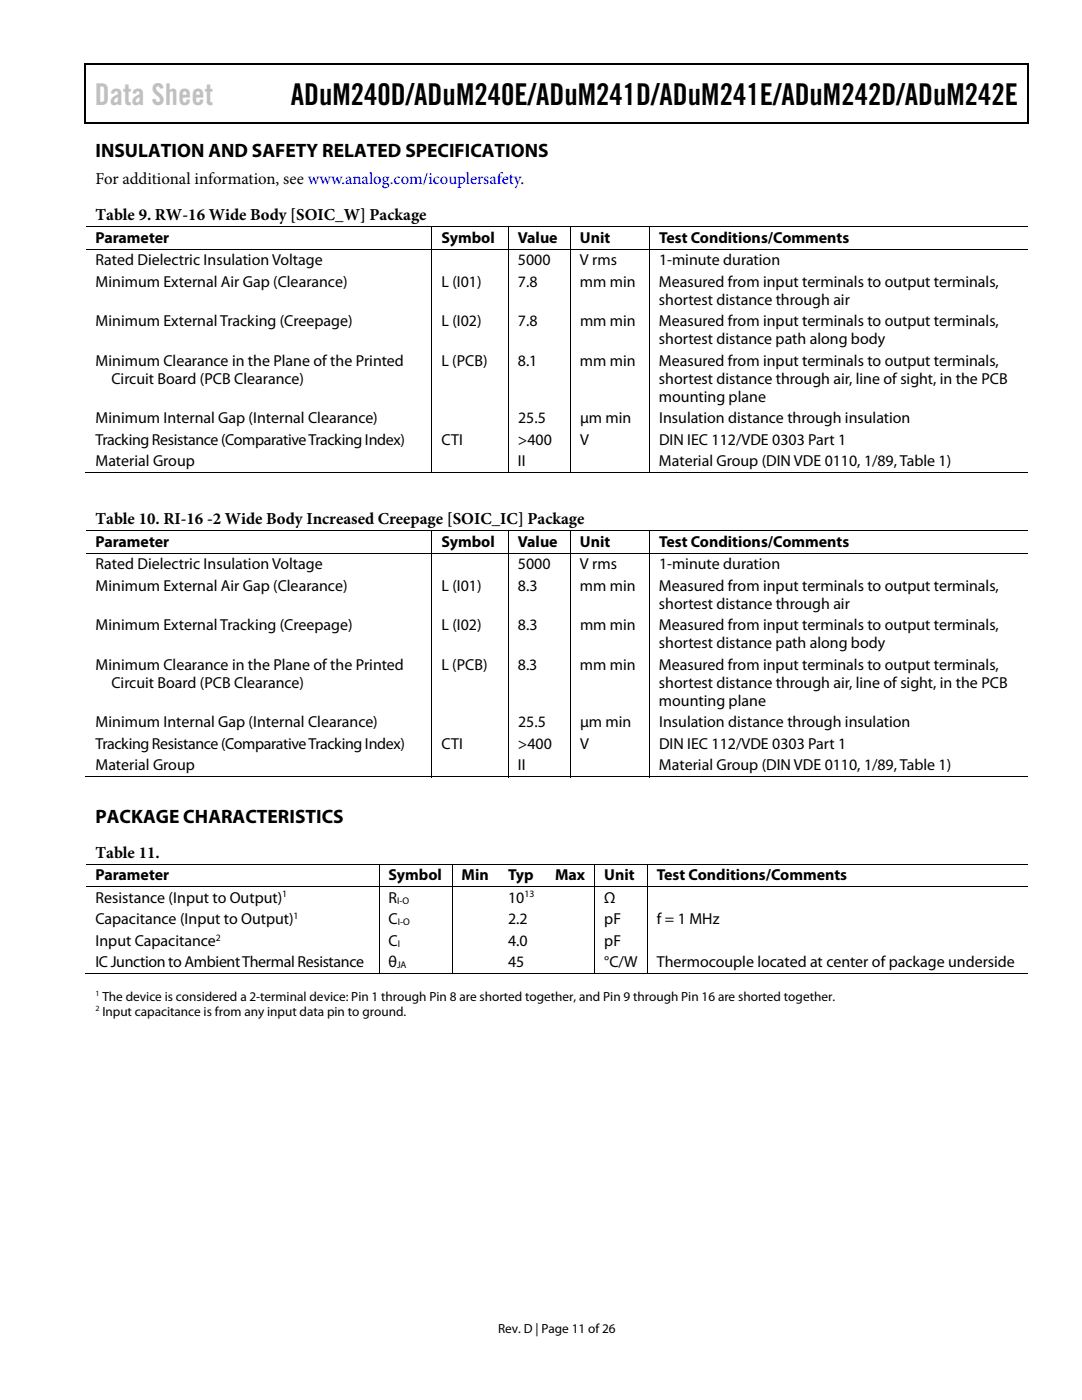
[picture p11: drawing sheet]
<svg xmlns="http://www.w3.org/2000/svg" width="216mm" height="279mm" viewBox="0 0 216 279" stroke-linecap="round" stroke-linejoin="round" font-family="sans-serif">
<defs><g id="words">
<text font-size="6" fill="#c0c0c0" x="18.9" y="21">Data Sheet</text>
<text font-size="6" x="58" y="21">ADuM240D/ADuM240E/ADuM241D/ADuM241E/ADuM242D/ADuM242E</text>
<g font-size="3.9">
<text x="19" y="31.3">INSULATION AND SAFETY RELATED SPECIFICATIONS</text>
<text x="19" y="164.3">PACKAGE CHARACTERISTICS</text>
</g>
<g font-size="3.3">
<text x="19" y="36.8">For additional information, see www.analog.com/icouplersafety.</text>
<text x="19.1" y="43.9">Table 9. RW-16 Wide Body [SOIC_W] Package</text>
<text x="19" y="104.6">Table 10. RI-16 -2 Wide Body Increased Creepage [SOIC_IC] Package</text>
<text x="19" y="171.1">Table 11.</text>
</g>
<g font-size="3.2">
<text x="19" y="48.5">Parameter</text>
<text x="19" y="52.9">Rated Dielectric Insulation Voltage</text>
<text x="88.1" y="48.5">Symbol</text>
<text x="103.3" y="48.5">Value</text>
<text x="103.4" y="52.9">5000</text>
<text x="115.7" y="48.5">Unit</text>
<text x="115.7" y="52.9">V rms</text>
<text x="131.5" y="48.5">Test Conditions/Comments</text>
<text x="131.5" y="52.9">1-minute duration</text>
<text x="19" y="57.2">Minimum External Air Gap (Clearance)</text>
<text x="88.1" y="57.2">L (I01)</text>
<text x="103.3" y="57.2">7.8</text>
<text x="115.7" y="57.2">mm min</text>
<text x="131.5" y="57.2">Measured from input terminals to output terminals,</text>
<text x="19" y="65.1">Minimum External Tracking (Creepage)</text>
<text x="88.1" y="65.1">L (I02)</text>
<text x="103.4" y="65.1">7.8</text>
<text x="115.7" y="65.1">mm min</text>
<text x="131.5" y="60.8">shortest distance through air</text>
<text x="131.5" y="65.1">Measured from input terminals to output terminals,</text>
<text x="131.5" y="68.7">shortest distance path along body</text>
<text x="19" y="73">Minimum Clearance in the Plane of the Printed</text>
<text x="22.2" y="76.6">Circuit Board (PCB Clearance)</text>
<text x="88.1" y="73">L (PCB)</text>
<text x="103.3" y="73">8.1</text>
<text x="115.7" y="73">mm min</text>
<text x="131.5" y="73">Measured from input terminals to output terminals,</text>
<text x="131.5" y="76.6">shortest distance through air, line of sight, in the PCB</text>
<text x="131.5" y="80.2">mounting plane</text>
<text x="19" y="84.5">Minimum Internal Gap (Internal Clearance)</text>
<text x="19" y="88.8">Tracking Resistance (Comparative Tracking Index)</text>
<text x="88.1" y="88.8">CTI</text>
<text x="103.3" y="88.8">&gt;400</text>
<text x="103.4" y="84.5">25.5</text>
<text x="115.7" y="88.8">V</text>
<text x="115.8" y="84.5">μm min</text>
<text x="131.5" y="88.8">DIN IEC 112/VDE 0303 Part 1</text>
<text x="131.5" y="84.5">Insulation distance through insulation</text>
<text x="19" y="93">Material Group</text>
<text x="103.3" y="93">II</text>
<text x="131.5" y="93">Material Group (DIN VDE 0110, 1/89, Table 1)</text>
<text x="19" y="109.1">Parameter</text>
<text x="19" y="113.6">Rated Dielectric Insulation Voltage</text>
<text x="88.1" y="109.1">Symbol</text>
<text x="103.3" y="109.1">Value</text>
<text x="103.4" y="113.6">5000</text>
<text x="115.7" y="109.1">Unit</text>
<text x="115.7" y="113.6">V rms</text>
<text x="131.5" y="109.1">Test Conditions/Comments</text>
<text x="131.5" y="113.6">1-minute duration</text>
<text x="19" y="117.9">Minimum External Air Gap (Clearance)</text>
<text x="88.1" y="117.9">L (I01)</text>
<text x="103.3" y="117.9">8.3</text>
<text x="115.7" y="117.9">mm min</text>
<text x="131.5" y="117.9">Measured from input terminals to output terminals,</text>
<text x="19" y="125.8">Minimum External Tracking (Creepage)</text>
<text x="88.1" y="125.8">L (I02)</text>
<text x="103.4" y="125.8">8.3</text>
<text x="115.7" y="125.8">mm min</text>
<text x="131.5" y="121.5">shortest distance through air</text>
<text x="131.5" y="125.8">Measured from input terminals to output terminals,</text>
<text x="131.5" y="129.4">shortest distance path along body</text>
<text x="19" y="133.7">Minimum Clearance in the Plane of the Printed</text>
<text x="22.2" y="137.3">Circuit Board (PCB Clearance)</text>
<text x="88.1" y="133.7">L (PCB)</text>
<text x="103.3" y="133.7">8.3</text>
<text x="115.7" y="133.7">mm min</text>
<text x="131.5" y="133.7">Measured from input terminals to output terminals,</text>
<text x="131.5" y="137.3">shortest distance through air, line of sight, in the PCB</text>
<text x="131.5" y="140.9">mounting plane</text>
<text x="19" y="145.2">Minimum Internal Gap (Internal Clearance)</text>
<text x="19" y="149.5">Tracking Resistance (Comparative Tracking Index)</text>
<text x="88.1" y="149.5">CTI</text>
<text x="103.3" y="149.5">&gt;400</text>
<text x="103.4" y="145.2">25.5</text>
<text x="115.7" y="149.5">V</text>
<text x="115.8" y="145.2">μm min</text>
<text x="131.5" y="149.5">DIN IEC 112/VDE 0303 Part 1</text>
<text x="131.5" y="145.2">Insulation distance through insulation</text>
<text x="19" y="153.8">Material Group</text>
<text x="103.3" y="153.8">II</text>
<text x="131.5" y="153.8">Material Group (DIN VDE 0110, 1/89, Table 1)</text>
<text x="19" y="175.7">Parameter</text>
<text x="77.5" y="175.7">Symbol</text>
<text x="92.1" y="175.7">Min</text>
<text x="101.4" y="175.7">Typ</text>
<text x="110.8" y="175.7">Max</text>
<text x="120.6" y="175.7">Unit</text>
<text x="131.1" y="175.7">Test Conditions/Comments</text>
<text x="19" y="180.2">Resistance (Input to Output)</text>
<text x="19" y="184.5">Capacitance (Input to Output)</text>
<text x="77.5" y="180.2">R</text>
<text x="77.5" y="184.5">C</text>
<text x="101.4" y="180.2">10</text>
<text x="101.4" y="184.5">2.2</text>
<text x="120.6" y="180.2">Ω</text>
<text x="120.6" y="184.5">pF</text>
<text x="131.1" y="184.5">f = 1 MHz</text>
<text x="19" y="188.8">Input Capacitance</text>
<text x="77.5" y="188.8">C</text>
<text x="101.4" y="188.8">4.0</text>
<text x="120.6" y="188.8">pF</text>
<text x="19" y="193.1">IC Junction to Ambient Thermal Resistance</text>
<text x="77.5" y="193.1">θ</text>
<text x="101.4" y="193.1">45</text>
<text x="120.6" y="193.1">°C/W</text>
<text x="131.1" y="193.1">Thermocouple located at center of package underside</text>
</g>
<g font-size="2.6">
<text x="20.4" y="199.7">The device is considered a 2-terminal device: Pin 1 through Pin 8 are shorted together, and Pin 9 through Pin 16 are shorted together.</text>
<text x="20.4" y="202.7">Input capacitance is from any input data pin to ground.</text>
<text x="99.4" y="266">Rev. D | Page 11 of 26</text>
</g>
<g font-size="1.9">
<text x="56.3" y="179.1">1</text>
<text x="104.6" y="179.1">13</text>
<text x="58.6" y="183.4">1</text>
<text x="79.2" y="180.3">I-O</text>
<text x="79.4" y="184.6">I-O</text>
<text x="43.1" y="187.7">2</text>
<text x="79.4" y="188.9">I</text>
<text x="79.2" y="193.2">JA</text>
</g>
<g font-size="1.6">
<text x="19" y="198.8">1</text>
<text x="19" y="201.8">2</text>
</g>
</g></defs>
<path d="M16.9 12.7h.2v1h-.2zM205.1 12.7h.2v1h-.2zM205.1 12.7h.2v.3h-.2zM47.4 24.4h.2v.3h-.2zM205.1 24.4h.2v.3h-.2z" fill="#000"/>
<path d="M16.9 12.8h188.2M17 13.7v11M205.2 13.7v11M205.1 24.5h-188.2" fill="none" stroke="#000" stroke-width=".25"/>
<g fill="none" stroke="#000" stroke-width=".2">
<path d="M17.1 45.2h188M17.1 49.7h188M86.2 45.3v4.3M86.2 49.8v44.6M101.4 45.3v4.3M101.4 49.8v44.6M113.8 45.3v4.3M113.8 49.8v44.6M129.6 45.3v4.3M129.6 49.8v44.6M16.9 94.3h69.2M86.3 94.3h15"/>
<path d="M101.5 94.3h12.2M113.9 94.3h15.6M129.7 94.3h75.4M17.1 105.9h188M17.1 110.4h188M86.2 106v4.3M86.2 110.5v44.6M101.4 106v4.3M101.4 110.5v44.6M113.8 106v4.3M113.8 110.5v44.6M129.6 106v4.3"/>
<path d="M129.6 110.5v44.6M16.9 155h69.2M86.3 155h15M101.5 155h12.2M113.9 155h15.6M129.7 155h75.4M75.6 172.5v4.4M75.6 177v17.4M90.2 172.5v4.4M90.2 177v17.4M118.7 172.5v4.4M118.7 177v17.4"/>
<path d="M129.2 172.5v4.4M129.2 177v17.4M205.1 172.4h-188M205.1 177h-188M16.9 194.3h58.6M75.7 194.3h14.4M90.3 194.3h28.3M118.8 194.3h10.3M129.3 194.3h75.8"/>
</g>
<use href="#words"/>
</svg>
